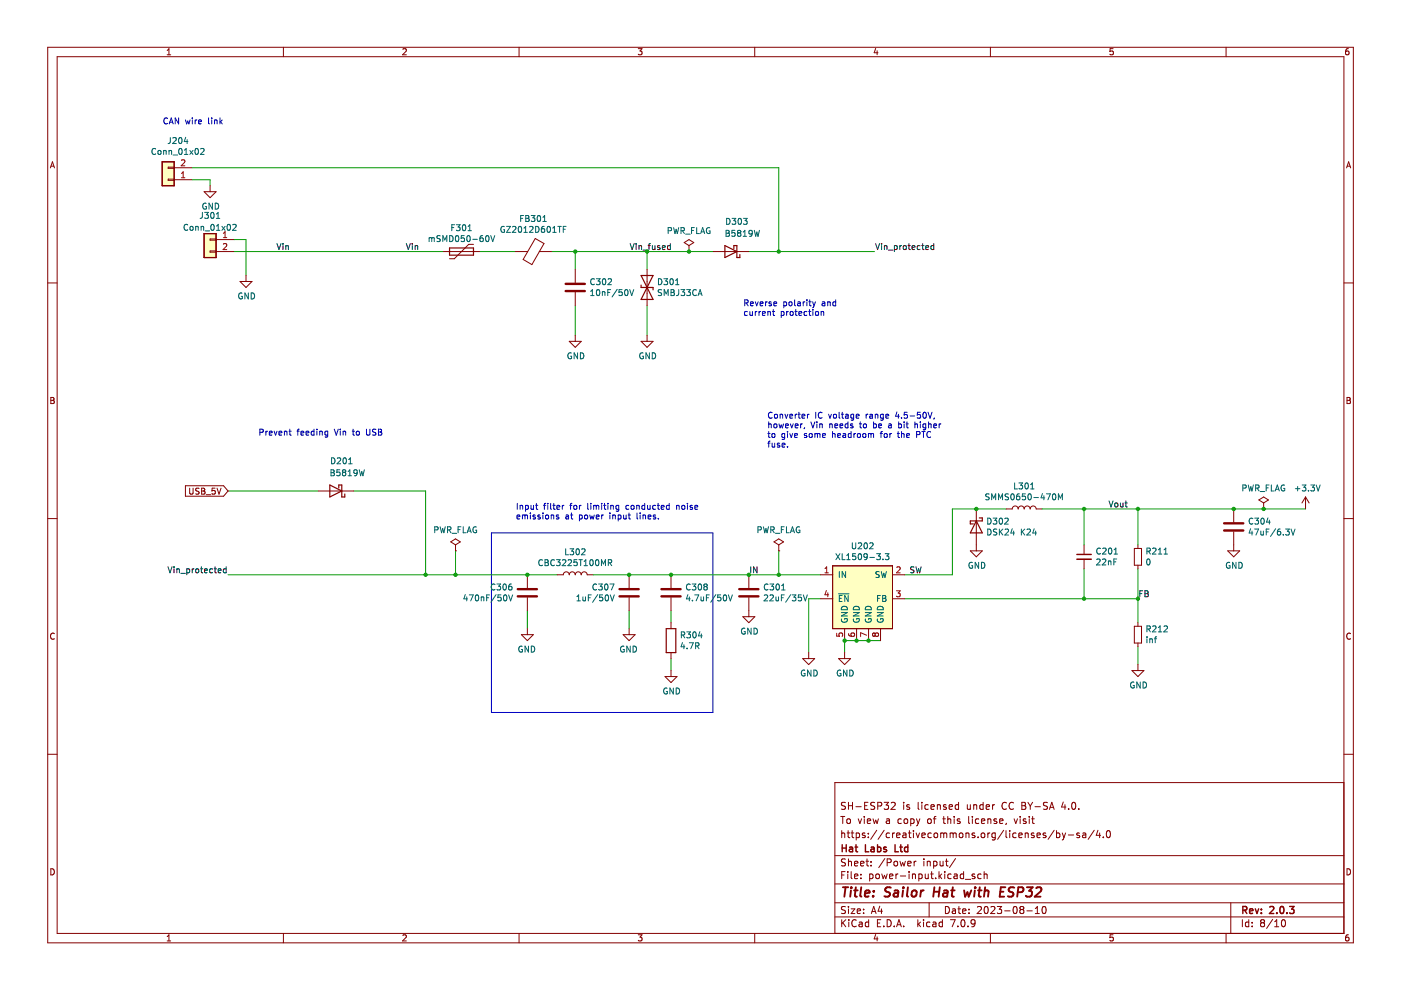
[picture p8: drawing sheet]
<svg xmlns="http://www.w3.org/2000/svg" width="297mm" height="210mm" viewBox="0 0 297 210" stroke-linecap="round" stroke-linejoin="round" font-family="sans-serif">
<g fill="none" stroke="#840000" stroke-width=".21">
<path d="M10.1 10h276.8v189.9h-276.8zM12.1 12h272.8v185.9h-272.8zM35.4 11.6h.8M35.4 10.7l.4-.4v1.3M60.1 10v2M85.4 10.4l.5-.1 .3 .4-.8 .9h.8M110.1 10v2M135.3 10.3h.8l-.4 .5 .4 .1v.6l-.2 .1-.6-.1M160 10v2M185.7 10.3l-.4 .9h.9M186 10.8v.8M210 10v2"/>
<path d="M236 10.3h-.6l-.1 .6h.6l.1 .6-.2 .1-.5-.1M260 10v2M285.9 10.3l-.4 .1-.2 .2v.8l.2 .2 .5-.1-.1-.6-.4-.1-.2 .3M10.7 35.6l.4-1.3 .5 1.3M10.8 35.2h.6M285.5 35.6l.4-1.3 .5 1.3M285.6 35.2h.6M10.1 60h2M284.9 60h2M10.8 84.3h.4l.3 .2-.3 .4 .3 .1v.3l-.2 .3h-.5zM10.8 84.9h.4M285.6 84.3h.4l.3 .2-.3 .4 .3 .1v.3l-.2 .3h-.5z"/>
<path d="M285.6 84.9h.4M10.1 110h2M284.9 110h2M11.5 134.4a.58 .58 0 0 0-.8 .5 .58 .58 0 0 0 .8 .5M286.3 134.4a.58 .58 0 0 0-.8 .5 .58 .58 0 0 0 .8 .5M10.1 159.9h2M284.9 159.9h2M178.2 173.1h.9M178.5 176.1v1.5M178.5 176.7l.2-.1 .3 .1 .1 .9M178.7 173.1v1.5M179.2 170.2l-.5-.1-.2 .2v.4l.6 .3 .1 .3-.2 .3-.6-.1"/>
<path d="M179.6 176.6h.6M179.6 173.8l.2-.2 .4 .2 .1 .5-.1 .2-.4 .1-.2-.1zM179.8 176.1v1.3l.4 .2M179.9 170.1v1.5M179.9 170.8h.8M180.5 176.6h.5M180.7 176.1v1.3l.3 .2M180.7 170.1v1.5M181.5 171h1.1M181.5 176.7l.5-.1 .2 .3-.1 .6h-.6M181.5 176.6v1.5M182 173.6l.3 1 .4-1"/>
<path d="M183.2 173.1v.2M183.2 173.6v1M183.3 170.8h.5M183.4 176.7l-.4-.1-.2 .2 .1 .2 .5 .2v.3h-.6M183.9 174.1l.7-.1-.1-.3-.4-.1-.2 .2 .1 .7h.5M184 170.1h-.7v1.5h.7M184.1 177.5v.1M184.1 176.7v.1M185.1 173.6l.3 1 .3-.7 .3 .7 .2-1M185.5 170.2l-.6-.1-.2 .2v.4l.6 .3 .2 .3-.3 .3-.6-.1M185.9 176l-1.3 2M186.1 170.9l.7-.1 .2-.2-.1-.3-.8-.2v1.5"/>
<path d="M187.5 176l-1.3 2M187.5 170.1h.9l-.5 .6 .4 .1v.7l-.2 .1-.6-.1M188 173.7h.5l.1 .9M188.6 176.7l-.4-.1-.3 .3 .1 .6h.6M188.6 174h-.5l-.2 .3 .2 .3 .5-.1M189 170.3l.5-.2 .3 .4-.9 1.1h.9M189.2 176.6v1M189.7 176.6l-.5 .3M190.1 177.1l.7-.1-.1-.3-.4-.1-.2 .2 .1 .7h.5M191.1 173.7l-.4-.1-.3 .3 .1 .6h.6M191.5 176.7h.5l.1 .9M191.6 170.1v.2"/>
<path d="M191.6 170.6v1M191.7 173.8l.3-.2 .4 .2 .1 .5-.2 .2-.3 .1-.3-.1zM192.1 177h-.5l-.2 .2 .2 .4 .5-.1M192.6 176.6h.6M192.8 176.1v1.3l.4 .2M192.8 170.7l-.3-.1-.3 .2 .1 .2 .5 .2v.3h-.6M193.1 173.7l.4-.1 .3 .3-.1 .6h-.6M193.1 173.6v1.5M193.7 176.1v.1M193.7 176.6v1M194.2 176.6l.4 1 .4-1M194.3 173.6l.4 1"/>
<path d="M194.7 174.6l-.4 .5M194.7 170.1v1.3l.2 .2M195 173.6l-.3 1M195.5 177.1l.7-.1-.1-.3-.4-.1-.2 .2v.7h.6M195.5 170.1v.2M195.5 170.6v1M196.7 173.8l.3-.2 .4 .2 .1 .5-.2 .2-.3 .1-.3-.1zM196.8 170.7l-.4-.1-.3 .3 .1 .6h.6M197.4 171.1l.7-.1-.1-.3-.4-.1-.2 .2 .1 .7h.5M197.5 176.7l-.5-.1-.3 .3 .2 .6h.6M197.9 173.6h.5M198.1 176.7l.2-.1 .4 .1 .1 .6-.1 .2-.4 .1-.2-.1z"/>
<path d="M198.4 173.1l-.3 .2v1.3M198.7 170.8l.2-.2 .4 .1 .1 .9M198.7 170.6v1M199.4 176.7l.5-.1 .2 .2M199.4 176.6v1M199.9 173.6h.5M200.1 176.8l.2-.2 .4 .1v.9M200.1 176.8v.8M200.1 173.1v1.3l.3 .2M200.6 170.7l-.4-.1-.2 .2 .1 .2 .5 .2v.3h-.6M200.9 173.1v1.5M200.9 173.8l.3-.2 .3 .1 .1 .9"/>
<path d="M201.2 171.1l.7-.1v-.3l-.5-.1-.2 .2 .1 .7h.6M201.4 176.7l.5-.1 .2 .2M201.4 176.6v1M202.1 176.8l.2-.2 .4 .1v.9M202.1 176.8v.8M202.3 173.1v.2M202.3 173.6v1M203.2 170.7l-.4-.1-.3 .3 .2 .6h.5M203.2 170.1v1.5M203.4 176.7l.3-.1 .4 .1 .1 .6-.2 .2-.3 .1-.3-.1zM203.5 173.7l-.3-.1-.3 .2 .1 .2 .5 .2v.3h-.6M204.8 176.6v1"/>
<path d="M204.8 176.7l.2-.1 .4 .1v.9M205.1 170.6l.1 .9 .3 .1 .2-.1M205.4 173.1v1.3l.2 .2M205.7 170.6v1M206.2 173.1v.2M206.2 173.6v1M206.4 170.8l.3-.2 .3 .1 .1 .9M206.4 170.6v1M206.7 176.7l-.4-.1-.2 .2 .1 .2 .5 .2v.3h-.6M207.4 177.5v.1M207.5 173.7l-.4-.1-.3 .3 .1 .6h.6M208.1 176.7l.2-.1 .4 .1 .1 .6-.1 .2-.4 .1-.2-.1z"/>
<path d="M208.1 174.1l.7-.1-.1-.3-.4-.1-.2 .2 .1 .7h.5M208.4 170.7l-.4-.1-.3 .3 .2 .6h.5M208.4 170.1v1.5M209.1 171.1l.7-.1-.1-.3-.4-.1-.2 .2 .1 .7h.5M209.4 176.6v1M209.4 173.8l.3-.2 .3 .1 .1 .9M209.4 173.6v1M209.9 176.6l-.5 .3M210.4 170.6v1M210.9 170.6l-.5 .3M211 176.7l-.4-.1-.3 .3 .1 .6h.6M211 176.6v1.2l-.3 .3-.3-.1"/>
<path d="M211.3 173.7l-.4-.1-.2 .2 .1 .2 .5 .2v.3h-.6M211.9 174.1l.8-.1-.1-.3-.4-.1-.3 .2 .1 .7h.6M212.8 176l-1.3 2M213.3 176.1v1.3l.2 .2M213.4 174.5l-.2 .3M213.4 170.3a.71 .71 0 0 0-1 .5 .71 .71 0 0 0 .7 .8l.3-.1M214.1 176.1v.1M214.1 176.6v1M214.9 170.3a.71 .71 0 0 0-1 .5 .71 .71 0 0 0 .7 .8l.3-.1M215 173.6l.4 1 .3-1M215.4 176.7l-.4-.1-.3 .3 .2 .6h.5M216 177.1l.7-.1v-.3l-.5-.1-.2 .2 .1 .7h.6"/>
<path d="M216.3 173.1v.2M216.3 173.6v1M216.7 170.1h.5l.2 .3-.2 .4 .2 .2 .1 .3-.3 .3h-.5zM216.7 170.8h.5M217.4 176.7l.2-.1 .3 .1 .1 .9M217.4 176.6v1M217.5 173.7l-.3-.1-.3 .2 .1 .2 .5 .2v.3h-.6M217.9 170.1l.5 .8M218.2 173.1v.2M218.2 173.6v1M218.4 170.9v.7M218.7 173.6h.6"/>
<path d="M218.9 170.1l-.5 .8M218.9 173.1v1.3l.4 .2M219.2 176.7l-.3-.1-.3 .2 .1 .2 .5 .2v.3h-.6M219.4 171h1.2M219.9 177.1l.7-.1-.1-.3-.4-.1-.2 .2v.7h.6M221.7 176.7l-.3-.1-.3 .2 .1 .2 .5 .2v.3h-.6M222.1 170.2l-.6-.1-.2 .2v.4l.6 .3 .2 .3-.3 .3-.6-.1M222.5 171.6l.5-1.5 .5 1.5M222.6 171.2h.8M223.5 176l-1.3 2M224 176.7l.4-.1 .3 .3-.1 .6h-.6M224 176.1v1.5"/>
<path d="M225.2 176.6l.4 1M225.4 170l-.3 1.1h.9M225.6 177.6l-.4 .5M225.8 170.6v1M225.9 176.6l-.3 1M226.5 177h1.1M226.6 171.5v.1M227.4 170.3l.2-.2a.8 .8 0 0 1 .5 .8 .8 .8 0 0 1-.5 .7l-.4-.6zM228.7 171.5v.1M228.9 176.7l-.4-.1-.2 .2 .1 .2 .5 .2v.3h-.6M229.6 176.7h.5l.1 .9M230.2 177h-.5l-.2 .2 .2 .4 .5-.1"/>
<path d="M232 176l-1.3 2M232.8 176l-.4 1.1h1M233.1 176.6v1M233.9 177.5v.1M234.7 176.2l.2-.1a.8 .8 0 0 1 .5 .8 .8 .8 0 0 1-.5 .7l-.3-.6zM284.9 165.9h-107.9v32M10.8 184.2a.66 .66 0 0 1 .7 .7 .66 .66 0 0 1-.7 .6zM35.4 198.6l.4-.4v1.3M35.4 199.5h.8M60.1 197.9v2M85.4 198.3l.5-.1 .3 .4-.8 .9h.8M110.1 197.9v2"/>
<path d="M135.3 198.2h.8l-.4 .5 .4 .1v.6l-.2 .1-.6-.1M160 197.9v2M177 194.4h107.9M177 191.4h107.9M177 187.4h107.9M177 181.4h107.9M178.5 185.5h.5M178.5 195v1.5M178.7 195.6l.6 .9M179.2 184.8h-.7v1.5M179.2 192.3l-.5-.1-.2 .1v.5l.6 .3 .1 .3-.2 .3-.6-.1M179.2 182.2l-.5-.1-.2 .1v.5l.6 .3 .1 .3-.2 .3-.6-.1"/>
<path d="M179.3 195l-.8 .9M179.7 184.8v.1M179.7 185.3v1M179.9 182.1v1.5M179.9 192.2v.1M179.9 192.7v1M179.9 182.7l.2-.1 .4 .1v.9M180 195v.1M180 195.5v1M180.5 192.7h.7l-.7 1h.7M180.5 184.8v1.3l.2 .2M181.2 185.8l.7-.1-.1-.3-.4-.1-.2 .2v.7h.6"/>
<path d="M181.2 183.1l.7-.1-.1-.3-.4-.1-.2 .2v.7h.6M181.5 195.1a.71 .71 0 0 0-1 .5 .71 .71 0 0 0 .7 .9l.3-.1M181.7 193.2l.8-.1-.1-.3-.4-.1-.3 .2 .1 .7h.6M182.2 195.6h.5l.1 .9M182.5 183.1l.7-.1-.1-.3-.4-.1-.2 .2v.7h.6M182.5 186.2v.1M182.5 185.4v.1M182.8 195.9h-.5l-.2 .2 .2 .4 .5-.1M183.1 193.6v.1M183.1 192.8v.1M183.6 182.6h.6M183.8 182.1v1.3l.4 .2"/>
<path d="M184.2 195.6l-.5-.1-.2 .3 .1 .6h.6M184.2 195v1.5M184.4 185.4l.4-.1 .3 .3-.1 .6h-.6M184.4 185.3v1.5M184.7 183.5v.1M184.7 182.7v.1M184.7 193.7l.5-1.5 .5 1.5M184.9 193.3h.7M185.7 198.1l-.4 1h.9M185.7 185.4l.3-.1 .4 .1 .1 .6-.2 .2-.3 .1-.3-.1zM186 198.6v.9M186 195.7h.5"/>
<path d="M186.5 192.1l-.3 1.1h.9M186.7 195h-.7v1.5h.7M186.9 192.7v1M187 185.3l.2 1 .3-.7 .3 .7 .3-1M187.4 196.4v.1M187.6 182l-1.3 2M188.1 195a.76 .76 0 0 1 .9 .7 .76 .76 0 0 1-.9 .8zM188.1 182.9l.7-.1 .2-.2-.1-.4-.8-.1v1.5M188.6 185.8l.7-.1-.1-.3-.4-.1-.2 .2 .1 .7h.5M189.6 196.4v.1M189.6 182.7l.2-.1 .4 .1 .1 .6-.1 .2-.4 .1-.2-.1zM190 185.3v1"/>
<path d="M190.1 196.5l.5-1.5 .5 1.5M190.2 196.1h.8M190.4 185.3l-.4 .3M190.8 182.6l.3 1 .3-.7 .3 .7 .3-1M190.9 185.7h1.1M191.6 196.4v.1M192.5 183.1l.7-.1-.1-.3-.4-.1-.2 .2v.7h.6M192.7 184.8v.1M192.7 185.3v1M193.5 185.4l.2-.1 .3 .1 .1 .9M193.5 185.3v1M193.8 182.6v1"/>
<path d="M194.2 182.6l-.4 .3M194.6 195v1.5M194.7 195.9l.5 .6M194.8 185.4l.4-.1 .3 .3-.1 .6h-.6M194.8 185.3v1.5M195.2 195.5l-.6 .6M195.8 195v.1M195.8 195.5v1M195.9 182.1v.1M195.9 182.6v1M196.2 185.3v.9l.4 .1 .2-.1M196.6 182.7l.2-.1 .4 .1v.9"/>
<path d="M196.6 182.6v1M196.8 185.3v1M197 191.4v3M197.2 195.6l-.5-.1-.2 .3 .1 .6h.6M197.3 185.3h.6M197.5 184.8v1.3l.4 .2M197.8 195.6h.6v.9M197.9 182.7l.5-.1 .3 .3-.2 .6h-.6M197.9 182.6v1.5M198.4 186.2v.1M198.4 195.9h-.5l-.2 .2 .2 .4 .5-.1M199.1 184.8v1.5"/>
<path d="M199.2 185.7l.5 .6M199.3 182.6l.1 .9 .3 .1 .2-.1M199.7 185.3l-.6 .6M199.8 195.6l-.4-.1-.3 .3 .1 .6h.6M199.8 195v1.5M199.9 182.6v1M200.3 184.8v.1M200.3 185.3v1M200.4 182.6h.6M200.4 192.2a.76 .76 0 0 1 .9 .7 .76 .76 0 0 1-.9 .8zM200.7 182.1v1.3l.3 .2M201.5 195h1l-.6 1.5"/>
<path d="M201.7 185.4l-.5-.1-.3 .3 .2 .6h.6M201.9 192.8h.6l.1 .9M202.3 185.4h.6v.9M202.6 182l-1.3 2M202.6 193.1h-.5l-.2 .2 .2 .4 .5-.1M202.9 185.7h-.5l-.2 .2 .2 .4 .5-.1M203.1 192.7h.6M203.1 196.4v.1M203.3 192.2v1.3l.4 .2M203.9 195.1l.2-.1a.8 .8 0 0 1 .5 .7 .8 .8 0 0 1-.5 .8l-.4-.6zM204.1 193.2l.7-.1-.1-.3-.4-.1-.2 .2 .1 .7h.5M204.3 185.4l-.4-.1-.3 .3 .1 .6h.6"/>
<path d="M204.3 184.8v1.5M204.7 186.4h1.1M205.2 196.4v.1M205.4 193.6v.1M205.4 192.8v.1M206.7 185.4l-.4-.1-.2 .2 .1 .2 .5 .2v.3h-.6M206.7 195.6l-.3 .3h-.2l-.3-.3v-.3l.3-.3 .4 .1 .1 .2a1 1 0 0 1-.4 1.2h-.3M207.2 192.3l.6-.1 .3 .4-.9 1.1h.9M208 185.4l-.4-.1-.3 .3 .1 .6h.6M208.7 185.4l.2-.1 .3 .1 .1 .9M208.7 184.8v1.5M208.8 192.3l.2-.1a.8 .8 0 0 1 .5 .7 .8 .8 0 0 1-.5 .8l-.3-.6z"/>
<path d="M210 197.9v2M210.1 192.3l.6-.1 .2 .4-.9 1.1h.9M211.4 192.2h1l-.5 .6 .4 .1v.7l-.2 .1-.7-.1M213 193.1h1.2M214.9 192.3l.3-.1a.8 .8 0 0 1 .5 .7 .8 .8 0 0 1-.5 .8l-.4-.6zM216.5 192.8l-.3-.2 .3-.4 .4 .1 .2 .2-.3 .3M216.5 192.8l-.3 .3 .1 .5 .2 .1 .4-.1 .2-.2-.1-.4-.2-.2M216.5 192.8h.3M217.7 193.1h1.2M219.5 193.7h.9M219.5 192.6l.4-.4v1.5M221.1 192.3l.2-.1a.8 .8 0 0 1 .5 .7 .8 .8 0 0 1-.5 .8l-.4-.6z"/>
<path d="M236 198.2h-.6l-.1 .6h.6l.1 .6-.2 .1-.5-.1M260 197.9v2M261 191.4v6.5M263.4 195v1.5M264.8 195.6l-.5-.1-.3 .3 .2 .6h.6M264.8 195v1.5M265.5 196.4v.1M265.5 195.6v.1M267.5 195.6l-.2 .3v.5l.2 .1 .5-.1 .1-.2-.1-.4-.2-.2M267.5 195.6l-.2-.2 .2-.4 .5 .1 .1 .2-.3 .3M267.5 195.6h.3M269.8 194.9l-1.3 2"/>
<path d="M270.3 196.5h.8M270.3 195.4l.4-.4v1.5M271.8 195.1l.2-.1a.8 .8 0 0 1 .6 .7 .8 .8 0 0 1-.6 .8l-.3-.6zM285.6 184.2a.66 .66 0 0 1 .7 .7 .66 .66 0 0 1-.7 .6zM285.9 198.2l-.4 .1-.2 .2v.8l.2 .2 .5-.1-.1-.6-.4-.1-.2 .2"/>
</g>
<g fill="none" stroke="#840000" stroke-width=".3">
<path d="M178.6 179.1v1.5M178.6 179.8h.8M179.4 179.1v1.5M180.1 179.7h.6l.1 .9M180.8 180h-.5l-.2 .2 .2 .4 .5-.1M181.3 179.6h.5M181.5 179.1v1.3l.3 .2M183.5 179.1v1.5h.7M184.7 179.7h.6v.9M185.3 180h-.5l-.2 .2 .2 .4 .5-.1M186.1 179.7l.4-.1 .3 .3-.2 .6h-.5M186.1 179.1v1.5"/>
<path d="M187.9 179.7l-.3-.1-.3 .2 .1 .2 .5 .2v.3h-.6M189.8 179.1v1.5h.7M190.8 179.6h.5M191 179.1v1.3l.3 .2M192.5 179.7l-.4-.1-.3 .3 .1 .6h.6M192.5 179.1v1.5M263.5 193l.7-.1 .2-.2-.1-.4-.8-.1v1.5M263.9 193l.5 .7M264.9 193.2l.7-.2v-.2l-.5-.1-.2 .2 .1 .7h.6M266.1 192.7l.4 1 .4-1M267.4 193.5v.2M267.4 192.8v.1"/>
<path d="M269.2 192.3l.6-.1 .3 .4-1 1.1h1M270.7 193.5v.2M271.5 192.3l.2-.1a.8 .8 0 0 1 .5 .7 .8 .8 0 0 1-.5 .8l-.3-.6zM272.9 193.5v.2M273.4 192.2h1l-.5 .6 .4 .1v.6l-.2 .2-.7-.2"/>
</g>
<g fill="none" stroke="#840000" stroke-width=".4">
<path d="M178.7 188.1h1.1M179.3 188.1l-.3 2M180.4 188.8l-.1 1.3M180.5 188.1v.2M181.1 188.8h.8M181.5 188.1l-.3 1.7 .1 .2 .4 .1M182.6 188.1l-.2 1.7 .2 .3M183.4 189.4l1-.1-.1-.4h-.7l-.3 .9 .3 .3 .6-.1M185.1 189.9v.2M185.3 188.9l-.1 .2M188.9 188.2a.85 .85 0 0 0-1.1 .1l-.1 .6 .9 .5v.5a.85 .85 0 0 1-1.1 .1M189.6 188.9h.8l-.1 1.2"/>
<path d="M190.5 189.3l-.7 .1a.4 .4 0 0 0-.4 .3 .4 .4 0 0 0 .3 .4l.7-.1M191.5 188.8l-.2 1.3M191.5 188.1v.2M192.5 188.1l-.2 1.7 .2 .3M193.4 189l.1-.1a.5 .5 0 0 1 .9 .3l-.1 .5-.2 .3a.5 .5 0 0 1-.9-.3zM195.3 188.8l-.2 1.3M195.8 188.8l-.4 .1-.2 .3M198 189.1h1.1M198.1 188.1l-.2 2M199.3 188.1l-.3 2M200.1 188.9h.8l-.1 1.2M200.9 189.3l-.7 .1a.4 .4 0 0 0-.3 .3 .4 .4 0 0 0 .2 .4l.7-.1"/>
<path d="M201.6 188.8h.8M202 188.1l-.2 1.7 .1 .2 .3 .1M204.4 188.8l.2 1.3 .5-.9 .3 .9 .5-1.3M206.7 188.8l-.2 1.3M206.8 188.1v.2M207.4 188.8h.7M207.7 188.1l-.2 1.7 .1 .2 .4 .1M208.8 189l.3-.2 .4 .1v1.2M208.9 188.1l-.3 2M212.1 189.1h.6M213.2 188.1h-1l-.2 2h.9M215 188.2a.85 .85 0 0 0-1 .1l-.1 .6 .9 .5-.1 .5a.85 .85 0 0 1-1 .1"/>
<path d="M215.8 189.2h.7l.4-.2a.51 .51 0 0 0-.2-.9h-.8l-.2 2M217.7 188.1h1.3l-.8 .8 .5 .2-.1 .8-.3 .2h-.5l-.3-.2M219.7 188.3l.3-.2h.5l.2 .2 .1 .4-.1 .3-1.3 1.1h1.2"/>
</g>
<path d="M43.3 49.5h2.5v5.1h-2.5z" fill-rule="evenodd" fill="#ffffc2"/>
<path d="M43.3 49.5h2.5v5.1h-2.5z" fill="none" stroke="#840000" stroke-width=".25"/>
<path d="M34.4 34.3h2.5v5.1h-2.5z" fill-rule="evenodd" fill="#ffffc2"/>
<path d="M34.4 34.3h2.5v5.1h-2.5z" fill="none" stroke="#840000" stroke-width=".25"/>
<path d="M176.5 120h12.7v13.3h-12.7z" fill-rule="evenodd" fill="#ffffc2"/>
<g fill="none" stroke="#840000" stroke-width=".21">
<path d="M35.7 35.4h1.2v.3h-1.2zM35.7 38h1.2v.2h-1.2zM36.9 38.1h3.8M36.9 35.6h3.8M44.5 39.4v1.2M43.3 40.6h2.5l-1.3 1.3zM44.5 50.7h1.3v.2h-1.3zM44.5 53.2h1.3v.3h-1.3zM45.8 53.3h3.8M45.8 50.8h3.8M50.9 59.7h2.5l-1.2 1.3zM52.2 58.4v1.3"/>
<path d="M94 53.3h7.7M100.4 51.8h-1l-3.1 3.1h-1M109.3 53.3h2.6M113.5 50.6l1.8 1-2.5 4.5-1.9-1.1zM114.3 53.3h2.6M122 57.1v2.8M137.2 57.1v7.7M145.1 51.4l1-.6 1 .6-1 .7zM146.1 53.3h.1M146.1 52.1v1.2M151.2 53.3h7.6M120.7 72.4h2.5l-1.2 1.2z"/>
<path d="M122 62v2.8M122 71.1v1.3M135.9 72.4h2.6l-1.3 1.2zM137.2 71.1v1.3M39.3 103h8.1l1 1.1-1 1.1h-8.1zM40.2 103.5v1l.3 .3 .3-.1 .1-.2v-1M42.2 103.6h-.7v.4l.6 .2 .1 .3-.2 .3-.5-.1M42.8 103.5h.4l.2 .2-.2 .4 .2 .1 .1 .3-.3 .3h-.4zM42.8 104.1h.4M43.7 104.9h1M45.6 103.5h-.6l-.1 .6 .6-.1 .1 .7-.2 .1-.5-.1M46 103.5l.4 1.3 .5-1.3"/>
<path d="M67.4 104.1h7.6M95.6 114.9l1-.6 1 .6-1 .6zM96.6 116.8h.1M96.6 115.5v1.3M164.1 114.9l1-.6 1 .6-1 .6zM165.1 116.8h.1M165.1 115.5v1.3M176.5 120h12.7v13.3h-12.7zM205.7 116.8h2.6l-1.3 1.3zM207 107.9v8.9M213.3 107.9h1.3a.63 .63 0 0 1 .6-.6 .63 .63 0 0 1 .7 .6 .63 .63 0 0 1 .6-.6 .63 .63 0 0 1 .6 .6 .63 .63 0 0 1 .7-.6 .63 .63 0 0 1 .6 .6 .63 .63 0 0 1 .7-.6 .63 .63 0 0 1 .6 .6h1.3M229.8 115.5v2.1"/>
<path d="M229.8 118.6v2M240.5 116.3h1.5v3.5h-1.5zM241.3 115.5v.8M241.3 119.8v.8M260.3 116.8h2.5l-1.2 1.3zM261.6 107.9v2.8M261.6 112.7v4.1M266.9 106l1-.6 1 .6-1 .6zM267.9 107.9h.1M267.9 106.6v1.3M276.8 105.4l-.8 1.2M276.8 105.4v2.5"/>
<path d="M276.8 105.4l.8 1.2M110.5 134.6h2.6l-1.3 1.2zM111.8 121.9v2.8M111.8 126.7v2.8M111.8 133.3v1.3M118.2 121.9h1.2a.63 .63 0 0 1 .7-.7 .63 .63 0 0 1 .6 .7 .63 .63 0 0 1 .6-.7 .63 .63 0 0 1 .7 .7 .63 .63 0 0 1 .6-.7 .63 .63 0 0 1 .6 .7 .63 .63 0 0 1 .7-.7 .63 .63 0 0 1 .6 .7h1.3M132.1 134.6h2.6l-1.3 1.2zM133.4 121.9v2.8M133.4 126.7v2.8M133.4 133.3v1.3M142.3 121.9v2.8M142.3 126.7v2.8"/>
<path d="M142.3 132v1.3M142.3 138.4v1.2M157.5 130.8h2.5l-1.2 1.2zM158.8 121.9v2.8M158.8 126.7v4.1M170.2 139.6h2.5l-1.2 1.3zM171.5 138.4v1.2M174 121.9h2.5M174 126.9h2.5M177.8 139.6h2.5l-1.2 1.3zM179.1 133.3v2.5M179.1 138.4v1.2"/>
<path d="M181.6 133.3v2.5M184.2 133.3v2.5M186.7 133.3v2.5M189.2 121.9h2.6M189.2 126.9h2.6M240.5 132.8h1.5v3.5h-1.5zM241.3 132v.8M241.3 136.3v.8M141 143.4h2.5l-1.2 1.3zM142.3 142.2v1.2M240 142.2h2.5l-1.2 1.2zM241.3 140.9v1.3"/>
</g>
<g fill="none" stroke="#0000c2" stroke-width=".21">
<path d="M35.5 25.1a.56 .56 0 0 0-.8 .5 .56 .56 0 0 0 .8 .5M35.9 26.3l.4-1.3 .4 1.3M36 25.9h.6M37.9 25v1.3l-.7-1.3v1.3M39.3 25.4l.3 .9 .2-.6 .3 .6 .2-.9M40.8 25v.1M40.8 25.4v.9M41.4 25.4v.9M41.7 25.4l-.3 .3M42.1 25.8l.6-.1v-.2l-.4-.1-.2 .2 .1 .6h.5M44.2 25v1.1l.2 .2M44.9 25v.1"/>
<path d="M44.9 25.4v.9M45.5 25.5h.5v.8M45.5 25.4v.9M46.6 25v1.3M46.8 25.8l.3 .5M47.1 25.4l-.5 .5M157.9 64.2h.6l.1-.5-.7-.1v1.2M158.2 64.2l.4 .6M158.4 66.1l-.3-.1-.3 .3 .2 .5h.4M159 66v.8h.5M159.1 64.4l.6-.1v-.2l-.4-.1-.2 .2 .1 .6h.5M159.5 66v.9"/>
<path d="M160.1 66v.9M160.1 64l.3 .8 .3-.8M160.5 66l-.4 .3M160.9 66v.9M161.2 64.4l.6-.1-.1-.2-.4-.1-.1 .2v.6h.5M161.3 66l-.4 .3M161.6 66.5l.7-.2-.1-.2-.4-.1-.2 .2 .1 .6h.5M162.3 64v.8M162.7 64l-.4 .2M162.8 66.2l.5-.1v.8M162.8 66v.9M163.5 64.1l-.3-.1-.2 .2 .1 .2 .4 .1v.3h-.5"/>
<path d="M163.8 66h.4M163.9 65.6v1.1l.3 .2M164.1 64.4l.6-.1-.1-.2-.4-.1-.1 .2v.6h.5M165.6 66.1l.4-.1 .2 .3-.1 .5h-.5M165.6 66v1.3M166.2 64.1l.3-.1 .3 .2-.1 .6h-.5M166.2 64v1.3M166.8 66v.9M167.1 66l-.3 .3M167.3 64.1l.2-.1 .4 .1-.1 .7-.5-.1zM167.6 66.2l.2-.2 .3 .2v.6h-.5zM168.5 63.6v1.1l.2 .1"/>
<path d="M168.5 66h.5M168.7 65.6v1.1l.3 .2M169.1 64.1h.5l.1 .7M169.4 66.5l.6-.2-.1-.2-.3-.1-.2 .2v.6h.5M169.7 64.3l-.6 .2 .2 .3h.4M170.3 64v.8M170.7 64l-.4 .2M171.1 66.1l-.4-.1-.2 .3 .1 .5h.5M171.1 63.6v.1M171.1 64v.8M171.4 66h.5M171.5 64h.5"/>
<path d="M171.6 65.6v1.1l.3 .2M171.7 63.6v1.1l.3 .1M172.3 64l.3 .8M172.3 65.6v.1M172.3 66v.9M172.6 64.8l-.3 .5M172.9 64l-.3 .8M172.9 66.2l.2-.2 .4 .2-.1 .6h-.5zM174.1 66.2l.5-.1v.8M174.1 66v.9M174.3 64.1h.5l.1 .7M174.9 64.3l-.6 .2 .2 .3h.4"/>
<path d="M175.5 64.1h.5v.7M175.5 64v.8M177.2 64.1l-.4-.1-.2 .2 .1 .6h.5M177.2 63.6v1.2M55.1 91.7l.6-.1 .1-.5-.7-.1v1.3M56.4 91.4v.9M56.7 91.4l-.3 .3M57.1 91.8l.6-.1-.1-.2-.3-.1-.2 .2 .1 .6h.4M58.1 91.4l.3 .9 .3-.9M59.1 91.8l.7-.1-.1-.2-.4-.1-.2 .2 .1 .6h.5M60.3 91.5h.5v.8M60.3 91.4v.9"/>
<path d="M61.3 91.4h.4M61.4 91v1.1l.3 .2M63 91.4h.4M63.4 91l-.3 .2v1.1M63.8 91.8l.6-.1-.1-.2-.3-.1-.2 .2 .1 .6h.4M64.9 91.8l.6-.1-.1-.2-.3-.1-.2 .2 .1 .6h.4M66.6 91.5l-.4-.1-.2 .3 .1 .5h.5M66.6 91v1.3M67.2 91v.1M67.2 91.4v.9M67.8 91.5h.5v.8M67.8 91.4v.9"/>
<path d="M69.5 91.5l-.4-.1-.2 .3 .1 .5h.5M69.5 91.4v1l-.3 .3-.3-.1M70.9 91l.4 1.3 .4-1.3M72.1 91v.1M72.1 91.4v.9M72.7 91.5h.5l.1 .8M72.7 91.4v.9M74.7 91.4h.5M74.9 91v1.1l.3 .2M75.6 91.5l.4-.1 .2 .3v.3l-.2 .3-.5-.3zM77.7 91v1l.2 .3 .4-.1 .1-.2v-1M79.7 91.1h-.7v.4l.6 .2 .1 .3-.2 .3-.5-.1"/>
<path d="M80.2 91h.5l.2 .2-.2 .4 .2 .1 .1 .3-.3 .3h-.5zM80.2 91.6h.5M162.8 91.9h.5M162.8 94h.5M163 90l.5-.1v.8M163 89.4v1.3M163 91.5v1.1l.3 .2M163.3 93.5l-.3 .2v1.1M163.7 87.5a.56 .56 0 0 0-.8 .5 .56 .56 0 0 0 .8 .6M163.7 92l.2-.1 .3 .1v.7l-.5-.1zM163.7 94l.1 .7h.4M164.1 90l.2-.1 .4 .1-.1 .7-.5-.1z"/>
<path d="M164.2 87.9l.2-.1 .4 .1-.1 .7h-.5zM164.2 94v.8M165.2 89.9l.2 .8 .2-.6 .3 .6 .2-.8M165.3 94h-.3l-.2 .1 .1 .2 .4 .1v.3h-.5M165.4 87.9h.5v.8M165.4 87.8v.9M165.8 94.4l.6-.1v-.3h-.4l-.2 .1 .1 .6h.5M166.4 92l-.4-.1-.2 .3 .1 .5h.5M166.4 91.9v1l-.3 .3-.3-.1M166.4 87.8l.3 .9 .3-.9M166.5 90.3l.6-.1v-.3h-.4l-.2 .2 .1 .6h.5M167 91.5v.1"/>
<path d="M167 91.9v.9M167 94.7v.1M167.5 88.3l.6-.2-.1-.2-.4-.1-.1 .2v.6h.5M167.5 91.9l.3 .9 .3-.9M167.6 89.9l.3 .8 .3-.8M168.5 92.3l.6-.1-.1-.2-.3-.1-.2 .2v.6h.5M168.6 87.8v.9M168.6 90.3l.6-.1-.1-.3h-.3l-.2 .2 .1 .6h.4M169 87.8l-.4 .3M169.2 87.8h.5M169.4 87.4v1.1l.3 .2M169.7 89.9v.8"/>
<path d="M170 88.3l.7-.2-.1-.2-.4-.1-.2 .2 .1 .6h.5M170.1 89.9l-.4 .2M170.6 90.7l-.1 .2M171 92l-.3-.1-.2 .2 .1 .2 .4 .1v.3h-.5M171.2 87.8v.9M171.6 87.8l-.4 .3M171.6 92l.2-.1 .4 .1-.1 .7-.5-.1zM171.9 89.4l.4 1.3 .5-1.3M172.8 92l.3-.1 .2 .2M172.8 91.9v.9M172.9 87.4v1.3M173.2 89.4v.2"/>
<path d="M173.2 89.9v.8M173.3 92.1l.2-.2 .3 .1 .1 .8M173.3 92.1v.7M173.8 90l.5-.1v.8M173.8 89.9v.8M174.3 87.5a.56 .56 0 0 0-.8 .5 .56 .56 0 0 0 .8 .6M174.4 92.3l.6-.1-.1-.2-.3-.1-.2 .2 .1 .6h.4M175.7 87.8l.3 .9 .3-.9M175.9 90l.5-.1 .1 .8M175.9 89.9v.8M176.5 92h.5l.1 .8M176.5 91.5v1.3"/>
<path d="M176.8 87.9l.3-.1 .3 .3v.3l-.3 .3-.4-.3zM177 90.3l.6-.1-.1-.3h-.3l-.2 .2 .1 .6h.4M177.6 92.3l.6-.1-.1-.2-.3-.1-.2 .2 .1 .6h.4M177.9 87.4v1.1l.2 .2M178.1 90.3l.6-.1-.1-.3h-.3l-.2 .2v.6h.5M178.4 87.8h.5M178.6 87.4v1.1l.3 .2M178.8 92h.4l.1 .8M179.3 87.9h.5v.8M179.3 92.2l-.6 .3 .2 .3 .4-.1M179.8 89.9h-.4l-.2 .2 .1 .6h.5M179.8 89.4v1.3"/>
<path d="M179.8 88.1l-.6 .3 .2 .3 .4-.1M180.4 92l-.3-.1-.3 .3 .2 .5h.4M180.4 91.5v1.3M180.8 89.9h-.3l-.2 .2 .1 .1 .4 .2v.3h-.5M181 87.9l-.4-.1-.2 .3 .1 .5h.5M181 87.8v1.1l-.3 .2-.3-.1M181 91.9v.9M181.4 91.9l-.4 .3M181.5 88.3l.6-.2v-.2l-.4-.1-.2 .2 .1 .6h.5M181.8 92l.2-.1 .4 .1-.1 .7-.5-.1zM182.2 89.9h.5M182.4 89.4v1.1l.3 .2"/>
<path d="M183 92l.2-.1 .3 .1v.7l-.5-.1zM183.1 90l.2-.1 .3 .1v.7l-.5-.1zM183.6 87.8v.9M184 87.8l-.4 .3M184.1 92l.4-.1 .2 .2M184.1 91.9v.9M184.4 87.9h.5l.1 .8M184.7 92.1l.2-.2 .3 .1v.8M184.7 92.1v.7M185 88.1l-.6 .3 .2 .3 .4-.1M185.2 89.9h.4l.2 .2-.1 .6h-.5M185.2 89.4v1.3"/>
<path d="M185.6 87.9h.5v.8M185.6 87.8v.9M186.3 90.3l.6-.1-.1-.3h-.3l-.2 .2 .1 .6h.4M186.6 91.9h.5M187.1 91.5l-.3 .2v1.1M187.3 87.9l-.4-.1-.2 .3 .1 .5h.5M187.3 87.8v1.1l-.3 .2-.3-.1M187.5 92l.2-.1 .4 .1-.1 .7-.5-.1zM187.8 88.3l.6-.2v-.2l-.4-.1-.2 .2 .1 .6h.5M188.4 89.9h.5l.1 .8M188.7 91.9v.9M189 90.2l-.6 .2 .1 .3h.5"/>
<path d="M189 91.9l-.3 .3M190.2 87.3l-.3 1h.8M190.2 91.9h.5M190.4 91.5v1.1l.3 .2M190.5 87.8v.9M190.5 89.9h.4l.2 .2-.1 .6h-.5M190.5 89.4v1.3M191.1 91.5v1.3M191.1 92h.5l.1 .8M191.1 88.6v.1M191.7 89.4v.2M191.7 89.9v.8"/>
<path d="M192.1 89.9h.5M192.2 92.3l.6-.1v-.2l-.4-.1-.2 .2 .1 .6h.5M192.3 89.4v1.1l.3 .2M192.3 87.4h-.6v.6l.6-.1v.7l-.1 .1-.5-.1M193 88.2h.9M194 90l.5-.1v.8M194 89.4v1.3M194.3 92.2l.6-.1 .1-.5-.7-.1v1.3M195.1 87.4h-.6v.6l.6-.1v.7l-.2 .1-.4-.1M195.1 89.4v.2M195.1 89.9v.8M195.4 91.5h.8"/>
<path d="M195.8 91.5v1.3M195.8 87.5l.2-.1a.68 .68 0 0 1 .4 .6 .68 .68 0 0 1-.4 .7l-.3-.5zM196.3 89.9h-.4l-.2 .2 .1 .6h.5M196.3 89.9v1l-.3 .2h-.3M196.8 87.4l.4 1.3 .4-1.3M196.9 90l.5-.1v.8M196.9 89.4v1.3M197.3 91.6a.56 .56 0 0 0-.8 .5 .56 .56 0 0 0 .8 .5M198 90.3l.6-.1-.1-.3h-.3l-.2 .2v.6h.5M198.1 88.6l-.1 .3M199.1 89.9v.8M199.5 89.9l-.4 .2"/>
<path d="M104.2 113h47v38.1h-47zM109.6 109.6l.6-.1v-.3h-.4l-.2 .2 .1 .6h.5M109.7 106.7v1.3M110.3 107.1v.9M110.3 107.3l.5-.1v.8M110.8 109.3l.3-.1 .2 .2M110.8 109.2v.8M111.3 109.4l.2-.2h.3v.8M111.3 109.4v.6M111.4 107.2l.4-.1 .2 .3-.1 .5h-.5M111.4 107.1v1.3M112.5 108.8v.1"/>
<path d="M112.5 109.2v.8M112.6 107.1v.8h.5M113.1 107.1v.9M113.5 109.2h-.3l-.2 .2 .1 .2 .4 .1v.3h-.5M113.5 107.1h.5M113.7 106.7v1.1l.3 .2M114.5 109.2h-.3l-.2 .2 .1 .2 .4 .1v.3h-.5M115.1 108.8v.1M115.1 109.2v.8M115.2 107.1h.5M115.7 106.7l-.3 .2v1.1M115.7 109.3l.2-.1 .4 .1-.1 .7-.5-.1z"/>
<path d="M116.1 106.7v.1M116.1 107.1v.9M116.7 106.7v1.1l.2 .2M116.9 109.3l.4-.1 .1 .8M116.9 109.2v.8M117.2 107.1h.5M117.4 106.7v1.1l.3 .2M118.1 107.6l.6-.2-.1-.2-.3-.1-.2 .2v.6h.5M118.4 109.2h-.3l-.1 .2v.2l.4 .1v.3h-.4M119.2 107.1v.9M119.6 107.1l-.4 .3M120 109.2h.5l.1 .8"/>
<path d="M120.6 109.5l-.7 .2 .2 .3h.5M120.8 107.1h.5M121 109.2h.5M121.2 108.8v1.1l.3 .1M121.3 106.7l-.3 .2v1.1M121.7 107.3l.2-.2 .3 .2v.6h-.5zM122.8 107.1v.9M122.8 109.2v1.3M122.8 109.2h.4l.3 .2-.2 .6h-.5M123.2 107.1l-.4 .3M124 109.3l.2-.1 .3 .1v.7l-.5-.1zM124.6 106.7v1.1l.2 .2"/>
<path d="M125 109.2l.3 .8 .2-.6 .2 .6 .3-.8M125.3 106.7v.1M125.3 107.1v.9M125.9 107.3l.3-.2 .2 .2M125.9 107.1v.9M126.4 107.3l.2-.2 .3 .1 .1 .8M126.4 107.3v.7M126.4 109.6l.6-.1v-.3h-.4l-.2 .2 .1 .6h.5M127.6 106.7v.1M127.6 107.1v.9M127.6 109.2v.8M127.9 109.2l-.3 .2"/>
<path d="M128 107.1h.5M128.2 106.7v1.1l.3 .2M128.9 106.7v.1M128.9 107.1v.9M129.3 108.8v.1M129.3 109.2v.8M129.5 107.3l.5-.1v.8M129.5 107.1v.9M129.9 109.3l.5-.1 .1 .8M129.9 109.2v.8M131.1 109.2h.3l.3 .2-.1 .6h-.5M131.1 109.2v1.3"/>
<path d="M131.2 107.2l-.4-.1-.2 .3 .1 .5h.5M131.2 107.1v1.1l-.3 .2h-.3M132.2 109.2l.1 .8 .5-.1M132.8 109.2v.8M133.2 109.2h.5M133.3 107.2l-.4-.1-.2 .3 .1 .5h.5M133.4 108.8v1.1l.3 .1M133.8 107.3l.2-.2 .4 .2-.1 .6h-.5zM135 107.3l.5-.1v.8M135 107.1v.9M135.1 108.8v1.1l.1 .1M135.7 108.8v.1"/>
<path d="M135.7 109.2v.8M136.3 109.3l.5-.1 .1 .8M136.3 109.2v.8M136.7 107.2l-.4-.1-.2 .3 .1 .5h.5M136.7 106.7v1.3M137.3 107.1l.1 .8h.4M137.4 109.6l.6-.1v-.3h-.4l-.2 .2 .1 .6h.5M137.8 107.1v.9M139 107.2l-.4-.1-.2 .3 .1 .5h.5M139 109.2h-.3l-.2 .2 .1 .2 .4 .1v.3h-.5M139.3 107.1h.5M139.5 106.7v1.1l.3 .2"/>
<path d="M139.6 109.9v.1M140.2 107.6l.6-.2-.1-.2-.3-.1-.2 .2 .1 .6h.4M141.9 107.2l-.4-.1-.2 .3 .1 .5h.5M141.9 106.7v1.3M143.5 107.3l.4-.1 .1 .8M143.5 107.1v.9M144.6 107.3l.2-.2 .3 .2v.6h-.5zM145.8 106.7v.1M145.8 107.1v.9M146.8 107.2l-.3-.1-.2 .2 .1 .2 .4 .1v.3h-.5M147.3 107.6l.6-.2v-.2l-.4-.1-.2 .2 .1 .6h.5"/>
</g>
<g fill="none" stroke="#009600" stroke-width=".21">
<path d="M40.7 35.6h124.4v17.7M40.7 38.1h3.8v1.3M49.6 53.3h44.4M49.6 50.8h2.6v7.6M101.7 53.3h7.6M116.9 53.3h34.3M122 53.3v3.8M137.2 53.3v3.8M158.8 53.3h26.6M122 64.8v6.3M137.2 64.8v6.3M48.4 104.1h19"/>
<path d="M75 104.1h15.2v17.8M96.6 116.8v5.1M165.1 116.8v5.1M213.3 107.9h-11.4v14h-10.1M221 107.9h55.8M229.8 107.9v7.6M241.3 107.9v7.6M48.4 121.9h69.8M111.8 129.5v3.8M125.8 121.9h48.2M133.4 129.5v3.8M142.3 129.5v2.5"/>
<path d="M142.3 139.6v2.6M174 126.9h-2.5v11.5M186.7 135.8h-7.6v2.6M191.8 126.9h49.5M229.8 120.6v6.3M241.3 120.6v11.4M241.3 137.1v3.8"/>
</g>
<g fill="none" stroke="#0f0f0f" stroke-width=".21">
<path d="M58.7 51.6l.4 1.3 .5-1.3M60 51.6v.2M60 52.1v.8M60.6 52.2l.5-.1v.8M60.6 52.1v.8M86.1 51.6l.5 1.3 .4-1.3M87.4 51.6v.2M87.4 52.1v.8M88 52.2l.5-.1 .1 .8M88 52.1v.8M133.6 51.6l.4 1.3 .5-1.3M134.9 51.6v.2"/>
<path d="M134.9 52.1v.8M135.5 52.2l.5-.1v.8M135.5 52.1v.8M136.3 53h1M137.4 52.1h.5M137.9 51.6l-.3 .2v1.1M138.3 52.1l.1 .8 .5-.1M138.9 52.1v.8M139.9 52.1h-.3l-.2 .1 .1 .2 .4 .1v.4h-.5M140.4 52.5l.6-.1v-.3h-.4l-.2 .1 .1 .7h.5M142.1 52.1h-.3l-.3 .2 .1 .6h.5M142.1 51.6v1.3"/>
<path d="M185.6 51.6l.5 1.3 .4-1.3M186.9 51.6v.2M186.9 52.1v.8M187.5 52.1v.8M187.5 52.2l.5-.1 .1 .8M188.4 53h.9M189.6 52.1h.4l.2 .2-.1 .6h-.5M189.6 52.1v1.2M190.8 52.1v.8M191.1 52.1l-.3 .2M191.6 52.2l.1-.1 .4 .1-.1 .7-.4-.1zM192.5 52.1h.5"/>
<path d="M192.7 51.6v1.1l.3 .2M193.4 52.5l.6-.1-.1-.3h-.3l-.2 .1v.7h.5M195.1 52.1h-.4l-.2 .2 .1 .6h.5M195.4 52.1h.5M195.6 51.6v1.1l.3 .2M196.3 52.5l.6-.1-.1-.3h-.3l-.2 .1v.7h.5M198 52.1h-.4l-.2 .2 .1 .6h.5M198 51.6v1.3M235.1 106.2l.5 1.3 .4-1.3M236.4 106.8l.2-.2 .4 .2-.1 .6h-.5zM237.6 106.6v.8h.5M238.1 106.6v.9"/>
<path d="M238.5 106.6h.5M238.7 106.2v1.1l.3 .2M35.6 120.2l.4 1.2 .5-1.2M36.9 120.2v.1M36.9 120.6v.8M37.5 120.6v.8M37.5 120.7h.5v.7M38.3 121.6h1M39.6 120.7l.4-.1 .2 .2-.1 .6h-.5M39.6 120.6v1.3M40.8 120.6v.8M41.1 120.6l-.3 .2"/>
<path d="M41.5 120.7l.2-.1 .4 .1-.1 .7-.5-.1zM42.5 120.6h.5M42.7 120.2v1.1l.3 .1M43.4 121l.6-.1-.1-.2-.4-.1-.1 .2v.6h.5M45 120.7l-.3-.1-.3 .2 .2 .6h.4M45.4 120.6h.5M45.6 120.2v1.1l.3 .1M46.3 121l.6-.1-.1-.2-.4-.1-.1 .2v.6h.5M47.9 120.7l-.3-.1-.3 .2 .2 .6h.4M47.9 120.2v1.2M159.2 120.2v1.2M160.5 120.2v1.2l-.7-1.2v1.2"/>
<path d="M193.8 120.2l-.7 .1v.4l.6 .2 .1 .3-.3 .2h-.4M194.2 120.2l.3 1.2 .2-.9 .3 .9 .3-1.2M241.7 125.9h.4M242.3 125.3h-.6v1.2M242.8 125.9h.4M242.8 125.3h.4l.2 .2-.2 .4 .2 .1 .1 .3-.3 .2h-.4z"/>
</g>
<g fill="none" stroke="#006464" stroke-width=".21">
<path d="M33 31.6a.56 .56 0 0 0-.8 .5 .56 .56 0 0 0 .8 .5M33.5 32l.2-.1 .4 .1-.1 .7-.5-.1zM34.7 32h.5v.7M34.7 31.9v.8M35.8 32h.5l.1 .7M35.8 31.9v.8M36.1 29.2l-.1 1.1-.4 .1M36.7 29.3l.4-.1 .3 .3-.8 .9h.8M36.7 32.9h1M38 29.3l.2-.1a.68 .68 0 0 1 .4 .6 .68 .68 0 0 1-.4 .6l-.3-.4zM38 31.6l.2-.1a.68 .68 0 0 1 .4 .6 .68 .68 0 0 1-.4 .6l-.3-.4zM39.1 32.7h.7"/>
<path d="M39.1 31.8l.4-.3v1.2M39.4 29.1l-.3 .9h.8M39.7 29.6v.8M40.2 31.9l.7 .8M40.9 31.9l-.7 .8M41.5 31.6l.1-.1a.68 .68 0 0 1 .5 .6 .68 .68 0 0 1-.5 .6l-.3-.4zM42.5 31.6l.5-.1 .3 .3-.8 .9h.8M39.8 47.7a.56 .56 0 0 0-.8 .5 .56 .56 0 0 0 .8 .5M40.3 48.1l.2-.1 .4 .1-.1 .7-.5-.1zM41.5 48.1h.5v.7M41.5 48v.8M42.6 48.1h.5l.1 .7"/>
<path d="M42.6 48v.8M42.9 45v1.1l-.5 .2M43.4 45h.8l-.4 .5 .3 .1v.6l-.2 .1-.5-.1M43.5 49h1M43.7 43.1a.58 .58 0 0 0-.7 .6 .58 .58 0 0 0 .8 .5v-.4h-.3M44.8 45.2l.2-.2a.68 .68 0 0 1 .4 .7 .68 .68 0 0 1-.4 .6l-.3-.5zM44.8 47.7l.2-.1a.68 .68 0 0 1 .4 .6 .68 .68 0 0 1-.4 .6l-.3-.4zM45 43.1v1.2l-.7-1.2v1.2M45.6 43.1a.64 .64 0 0 1 .8 .6 .64 .64 0 0 1-.8 .6zM45.9 46.3h.7M45.9 45.4l.3-.4v1.3M45.9 48.8h.7"/>
<path d="M45.9 47.9l.4-.3v1.2M47.1 48l.6 .8M47.7 48l-.6 .8M48.3 47.7l.1-.1a.68 .68 0 0 1 .5 .6 .68 .68 0 0 1-.5 .6l-.3-.4zM49.3 47.7l.5-.1 .3 .3-.8 .9h.8M91 50.4v.8M91 50.5l.4-.1 .1 .2M91.5 50.6l.2-.2h.3l.1 .8M91.5 50.6v.6M93.3 50l-.6 .1v.3l.5 .3 .1 .3-.2 .2h-.5M93.9 51.2v-1.2l.4 .9 .4-.9v1.2M95.3 50a.64 .64 0 0 1 .8 .6 .64 .64 0 0 1-.8 .6z"/>
<path d="M95.8 48.3h.4M96.4 47.6h-.6v1.3M96.7 50.1l.2-.1a.68 .68 0 0 1 .4 .6 .68 .68 0 0 1-.4 .6l-.4-.5zM96.8 47.6h.7l-.4 .5 .4 .2v.5l-.2 .1-.5-.1M98.2 47.8l.1-.2a.68 .68 0 0 1 .5 .7 .68 .68 0 0 1-.5 .6l-.3-.5zM98.4 50h-.6v.6l.6-.1v.6l-.2 .1-.4-.1M99.1 50.1l.2-.1a.68 .68 0 0 1 .4 .6 .68 .68 0 0 1-.4 .6l-.3-.5zM99.2 48.9h.8M99.2 48l.4-.4v1.3M100.2 50.7h1M102.4 50h-.4l-.2 .3-.1 .7 .3 .2 .4-.1v-.6l-.4-.1-.3 .3M103.1 50.1l.2-.1a.68 .68 0 0 1 .4 .6 .68 .68 0 0 1-.4 .6l-.3-.5z"/>
<path d="M104 50l.5 1.2 .4-1.2M106.9 48.1a.58 .58 0 0 0-.7 .5 .58 .58 0 0 0 .8 .5v-.4h-.3M107.4 48h.8l-.8 1.3h.8M108.7 48.1l.5-.1 .2 .4-.8 .9h.8M110 48.1l.2-.1a.68 .68 0 0 1 .4 .6 .68 .68 0 0 1-.4 .7l-.3-.5zM110.4 46.3h.4M111 45.7h-.6v1.3M111.1 48.4l.3-.4v1.3M111.1 49.3h.7M111.5 46.3h.4M111.5 45.7h.4l.2 .2-.2 .4 .2 .1 .1 .3-.2 .3h-.5zM112.3 48.1l.5-.1 .2 .4-.8 .9h.8"/>
<path d="M112.6 45.7h.8l-.4 .5 .4 .1v.5l-.2 .2-.6-.2M113.6 48a.64 .64 0 0 1 .7 .6 .64 .64 0 0 1-.7 .7zM114 45.8l.2-.1a.68 .68 0 0 1 .4 .6 .68 .68 0 0 1-.4 .7l-.3-.5zM115.1 47h.7M115.1 46.1l.4-.4v1.3M115.4 48l-.4 .1-.2 .2v.7l.2 .3 .4-.2v-.6h-.4l-.2 .2M116.1 48.1l.2-.1a.68 .68 0 0 1 .4 .6 .68 .68 0 0 1-.4 .7l-.3-.5zM117.2 49.3h.7M117.2 48.4l.4-.4v1.3M118.3 48h.7M118.6 48v1.3M119.4 48.6h.4"/>
<path d="M120 48h-.6v1.3M126 59.2a.56 .56 0 0 0-.8 .5 .56 .56 0 0 0 .8 .5M126.4 59.1h.8l-.4 .5 .4 .1v.5l-.2 .2-.6-.2M127.9 59.2l.1-.1a.68 .68 0 0 1 .5 .6 .68 .68 0 0 1-.5 .7 .84 .84 0 0 1-.1-1.2zM128.9 59.2l.5-.1 .2 .4-.7 .9h.7M139.6 59.1a.64 .64 0 0 1 .7 .6 .64 .64 0 0 1-.7 .7zM140.8 59.1h.7l-.4 .5 .4 .1v.5l-.2 .2-.5-.2M141.7 48.9h.6v-.5l-.6-.1v1.2M142.1 59.2l.2-.1a.68 .68 0 0 1 .5 .6 .68 .68 0 0 1-.5 .7l-.3-.5zM142.8 48.3l.3 1.2 .3-.9 .2 .9 .3-1.2M143.2 59.5l.4-.4v1.3M144.4 48.9h.6v-.5l-.6-.1v1.2"/>
<path d="M144.7 48.9l.4 .6M145.4 49.6h.9M146.6 48.9h.4M147.2 48.3h-.6v1.2M147.7 48.3v1.2h.6M148.6 49.5l.4-1.2 .4 1.2M148.7 49.2h.6M150.5 48.3a.58 .58 0 0 0-.7 .6 .58 .58 0 0 0 .7 .5v-.4h-.2M153.9 48.8h.5l.2 .3-.2 .3 .2 .2 .1 .3-.3 .2h-.5zM153.9 49.4h.5M154.1 46.3a.64 .64 0 0 1 .7 .6 .64 .64 0 0 1-.7 .7zM155.2 46.3h.8l-.4 .5 .3 .1v.5l-.1 .2-.6-.2"/>
<path d="M155.8 48.8h-.6v.6h.6v.6l-.2 .1-.4-.1M156.6 49.4l-.2 .2v.4l.2 .1 .4-.1 .1-.1v-.3l-.3-.2M156.6 49.4l-.2-.3 .2-.3h.2l.3 .3-.3 .3M156.6 49.4h.2M156.7 46.4l.1-.1a.68 .68 0 0 1 .4 .6 .68 .68 0 0 1-.4 .7 .84 .84 0 0 1-.1-1.2zM157.6 50.1h.7M157.6 49.2l.3-.4v1.3M157.6 46.3h.8l-.4 .5 .4 .1v.5l-.2 .2-.6-.2M159.5 49.4l-.2 .2h-.4l-.1-.6 .5-.2 .2 .3-.1 .7-.1 .2-.4 .1M159.9 48.8l.3 1.3 .3-.9 .2 .9 .3-1.3M51.3 62.2a.58 .58 0 0 0-.7 .6 .58 .58 0 0 0 .8 .5v-.5h-.3M52.6 62.1v1.3l-.7-1.3v1.3"/>
<path d="M53.3 62.1a.64 .64 0 0 1 .7 .6 .64 .64 0 0 1-.7 .7zM121.1 74.9a.58 .58 0 0 0-.7 .6 .58 .58 0 0 0 .8 .5v-.5h-.3M122.5 74.8v1.3l-.8-1.3v1.3M123.1 74.8a.64 .64 0 0 1 .7 .6 .64 .64 0 0 1-.7 .7zM125.2 62.7h.8M125.2 61.8l.4-.4v1.3M126.6 61.5l.1-.1a.68 .68 0 0 1 .5 .6 .68 .68 0 0 1-.5 .7l-.3-.5zM127.7 61.8v.9M127.7 61.9h.5l.1 .8M128.9 62h.4M129.5 61.4h-.6v1.3M130.9 61.3l-1.1 1.7"/>
<path d="M131.9 61.4h-.6l-.1 .6 .6-.1 .1 .7-.2 .1-.5-.1M132.5 61.5l.2-.1a.68 .68 0 0 1 .5 .6 .68 .68 0 0 1-.5 .7l-.3-.5zM133.5 61.4l.4 1.3 .5-1.3M136.4 74.9a.58 .58 0 0 0-.8 .6 .58 .58 0 0 0 .8 .5v-.5h-.2M137.7 74.8v1.3l-.7-1.3v1.3M138.3 74.8a.64 .64 0 0 1 .7 .6 .64 .64 0 0 1-.7 .7zM140.3 61.5h-.7v.4l.6 .2 .1 .3-.3 .3-.4-.1M140.8 62.7v-1.3l.4 .9 .5-.9v1.3M142.3 61.4h.4l.2 .2-.2 .4 .2 .1 .1 .3-.2 .3h-.5zM142.3 62h.4M143.2 60.4h.8M143.9 61.4l-.1 1.1-.4 .2"/>
<path d="M144.4 61.4h.8l-.5 .5 .4 .1v.6l-.2 .1-.5-.1M145.6 61.4h.8l-.4 .5 .3 .1v.6l-.2 .1-.5-.1M147.6 61.5a.56 .56 0 0 0-.7 .5 .56 .56 0 0 0 .7 .6M148 62.7l.4-1.3 .5 1.3M148.1 62.3h.6M70.2 99.6h.4l.2 .2-.2 .4 .2 .1 .1 .3-.2 .3h-.5zM70.3 97.1a.64 .64 0 0 1 .7 .6 .64 .64 0 0 1-.7 .6zM71.5 97.2l.5-.1 .2 .3-.8 .9h.8M72.1 99.6h-.7v.6l.6-.1 .1 .7-.2 .1-.5-.1M72.8 97.2l.2-.1a.68 .68 0 0 1 .5 .6 .68 .68 0 0 1-.5 .6l-.3-.4zM73.8 100l.4-.4v1.3M73.9 98.3h.8"/>
<path d="M73.9 97.4l.4-.3v1.2M76.2 99.6l.3 1.3 .2-.9 .2 .9 .4-1.3M70.2 100.2h.4M72.8 100.1l-.2-.2 .2-.3h.3l.2 .2-.2 .3M72.8 100.1l-.2 .3 .1 .4 .1 .1 .4-.1 .1-.2v-.2l-.2-.3M72.8 100.1h.3M73.8 100.9h.7M75.7 100.1l-.2 .3-.4-.1v-.6l.4-.1 .2 .2v.8l-.2 .2-.4 .1M92.2 112.4l.6-.1v-.5l-.6-.1v1.3M93.3 111.7l.3 1.3 .3-1 .2 1 .3-1.3M94.9 112.4l.6-.1 .1-.5-.7-.1v1.3M95.2 112.4l.4 .6"/>
<path d="M95.9 113.1h.9M97.1 112.3h.4M97.7 111.7h-.6v1.3M98.2 111.7v1.3h.6M99.1 113l.4-1.3 .4 1.3M99.2 112.6h.6M101 111.7a.58 .58 0 0 0-.7 .6 .58 .58 0 0 0 .8 .5v-.4h-.3M115 118.8a.56 .56 0 0 0-.8 .5 .56 .56 0 0 0 .8 .5M115.6 118.7h.4l.2 .2-.2 .4 .2 .1 .1 .3-.3 .2h-.4zM115.6 119.3h.4M117.6 118.8a.56 .56 0 0 0-.8 .5 .56 .56 0 0 0 .8 .5M118 118.7h.8l-.5 .5 .4 .1v.5l-.2 .1-.5-.1"/>
<path d="M119.2 118.8l.5-.1 .3 .3-.8 .9h.8M119.9 116.4v1.2h.6M120.5 118.8l.4-.1 .3 .3-.8 .9h.8M120.8 116.4h.8l-.4 .4 .4 .2v.5l-.2 .1-.6-.1M122.2 116.5l.2-.1a.68 .68 0 0 1 .5 .6 .68 .68 0 0 1-.5 .6l-.3-.5zM122.3 118.7h-.6v.6l.6-.1v.6l-.2 .1-.4-.1M122.7 118.7h.8M123.1 118.7v1.2M123.3 116.5l.5-.1 .2 .3-.7 .9h.7M123.8 119.9h.8M123.8 119l.4-.3v1.2M125.2 118.8l.1-.1a.68 .68 0 0 1 .5 .6 .68 .68 0 0 1-.5 .6l-.3-.4z"/>
<path d="M126.4 118.8l.2-.1a.68 .68 0 0 1 .4 .6 .68 .68 0 0 1-.4 .6l-.3-.4zM127.5 119.9v-1.2l.4 .9 .5-.9v1.2M129 119.3h.6v-.5l-.6-.1v1.2M129.3 119.3l.4 .6M160.7 112.4l.6-.1 .1-.5-.7-.1v1.3M161.9 111.7l.3 1.3 .2-1 .2 1 .3-1.3M163.4 112.4l.6-.1 .1-.5-.7-.1v1.3M163.7 112.4l.4 .6M164.4 113.1h1M165.7 112.3h.4M166.3 111.7h-.6v1.3M166.7 111.7v1.3h.7"/>
<path d="M167.6 113l.4-1.3 .4 1.3M167.7 112.6h.6M169.5 111.7a.58 .58 0 0 0-.7 .6 .58 .58 0 0 0 .8 .5v-.4h-.3M177.2 117.4l.9 1.3M178.1 117.4l-.9 1.3M178.6 117.4v1.3h.6M179.5 118.7h.8M179.5 117.8l.4-.4v1.3M180.7 115.1v1l.2 .3 .4-.1 .1-.2v-1M181.4 117.4h-.6l-.1 .6 .6-.1 .1 .6-.2 .2-.5-.2M182 115.2l.5-.1 .2 .4-.8 .9h.8M182.1 117.5l.1-.1a.68 .68 0 0 1 .5 .6 .68 .68 0 0 1-.5 .7l-.3-.5z"/>
<path d="M183.3 115.2l.2-.1a.68 .68 0 0 1 .4 .6 .68 .68 0 0 1-.4 .7l-.3-.5zM183.9 117.9l-.3 .3-.3-.1-.1-.6 .4-.1 .3 .2-.1 .8-.2 .2-.3 .1M184.4 115.2l.5-.1 .2 .4-.8 .9h.8M184.4 118.2h1M185.9 117.4h.8l-.5 .5 .4 .1v.5l-.2 .2-.5-.2M187.2 118.5v.2M187.7 117.4h.8l-.5 .5 .4 .1v.5l-.2 .2-.5-.2M206.2 119.3a.58 .58 0 0 0-.8 .6 .58 .58 0 0 0 .8 .5v-.4h-.2M207.5 119.2v1.3l-.7-1.3v1.3M208.1 119.2a.64 .64 0 0 1 .7 .7 .64 .64 0 0 1-.7 .6zM209.4 109.9a.64 .64 0 0 1 .7 .6 .64 .64 0 0 1-.7 .6zM209.4 112.2a.64 .64 0 0 1 .7 .6 .64 .64 0 0 1-.7 .6z"/>
<path d="M209.7 104.8h-.6v.4l.5 .2 .1 .3-.2 .3-.5-.1M210.3 106v-1.3l.4 .9 .4-.9v1.3M210.6 109.9h.7l-.4 .4 .4 .2v.5l-.2 .1-.5-.1M211.3 112.2l-.6 .1v.4l.5 .2 .1 .3-.2 .2h-.5M211.7 106v-1.3l.4 .9 .5-.9v1.3M211.9 112.2v1.2M212 110l.1-.1a.68 .68 0 0 1 .5 .6 .68 .68 0 0 1-.5 .6l-.3-.5zM212.1 112.7l.5 .7M212.6 112.2l-.7 .7M213 110l.5-.1 .3 .3-.8 .9h.8M213.1 112.3l.5-.1 .2 .3-.8 .9h.8M213.8 104.8h-.6v.4l.5 .2 .1 .3-.2 .3-.5-.1"/>
<path d="M214.4 104.8l.2-.1a.68 .68 0 0 1 .5 .6 .68 .68 0 0 1-.5 .7l-.3-.5zM214.6 112.1l-.3 .9h.8M214.9 112.6v.8M215.1 102.4v1.3h.6M216 102.4h.8l-.4 .5 .4 .1v.5l-.2 .2-.6-.2M216.1 104.7l-.3 .1-.2 .2-.1 .7 .3 .3 .4-.1-.1-.6-.3-.1-.3 .2M216.5 112.2v1.2M216.7 112.7l.6 .7M217.3 112.2l-.8 .7M217.4 104.7h-.6l-.1 .6h.6l.1 .6-.2 .1-.5-.1M217.4 102.5l.2-.1a.68 .68 0 0 1 .4 .6 .68 .68 0 0 1-.4 .7l-.3-.5zM217.8 112.3l.4-.1 .3 .3-.8 .9h.8"/>
<path d="M218.1 104.8l.1-.1a.68 .68 0 0 1 .5 .6 .68 .68 0 0 1-.5 .7l-.3-.5zM218.5 103.7h.7M218.5 102.8l.4-.4v1.3M219.2 105.5h1M219.3 112.1l-.3 .9h.7M219.6 112.6v.8M221 104.6l-.3 1h.8M221.3 105.1v.9M221.9 104.7h.8l-.5 1.3M223.3 104.8l.1-.1a.68 .68 0 0 1 .5 .6 .68 .68 0 0 1-.5 .7l-.3-.5zM224.4 106v-1.3l.4 .9 .4-.9v1.3M232.5 118.6l.5-.1 .3 .4-.8 .9h.8"/>
<path d="M233.3 116.3a.56 .56 0 0 0-.8 .5 .56 .56 0 0 0 .8 .6M233.7 118.6l.5-.1 .3 .4-.8 .9h.8M233.8 116.3l.5-.1 .2 .4-.8 .9h.8M235 118.9v.9M235 119.1l.5-.1 .1 .8M235.1 116.3l.2-.1a.68 .68 0 0 1 .4 .6 .68 .68 0 0 1-.4 .7l-.3-.5zM236.2 119.1h.4M236.2 117.5h.7M236.2 116.6l.4-.4v1.3M236.8 118.5h-.6v1.3M243.2 116.9l.6-.1v-.5l-.6-.1v1.3M243.2 118.6l.2-.1a.68 .68 0 0 1 .5 .6 .68 .68 0 0 1-.5 .7l-.3-.5z"/>
<path d="M243.5 116.9l.4 .6M244.4 116.3l.5-.1 .2 .4-.8 .9h.8M245.6 116.6l.4-.4v1.3M245.6 117.5h.7M246.8 117.5h.7M246.8 116.6l.4-.4v1.3M260.7 119.3a.58 .58 0 0 0-.7 .6 .58 .58 0 0 0 .8 .5v-.4h-.3M262.1 119.2v1.3l-.8-1.3v1.3M262.7 119.2a.64 .64 0 0 1 .7 .7 .64 .64 0 0 1-.7 .6zM263.5 103.5l.6-.1 .1-.5-.7-.1v1.3M264.7 102.8l.3 1.3 .2-.9 .2 .9 .3-1.3M265.1 112.1l-.3 .9h.8"/>
<path d="M265.4 112.6v.8M265.6 110a.56 .56 0 0 0-.8 .5 .56 .56 0 0 0 .8 .5M266 112.2h.8l-.5 1.2M266 109.9h.8l-.4 .4 .4 .2v.5l-.2 .1-.6-.1M266.2 103.5l.6-.1 .1-.5-.7-.1v1.3M266.5 103.5l.4 .6M267.2 104.2h1M267.3 112.6l.1 .8 .5-.1M267.4 110l.2-.1a.68 .68 0 0 1 .5 .6 .68 .68 0 0 1-.5 .6l-.3-.5zM267.9 112.6v.8M268.5 103.4h.4M268.5 112.8h.4"/>
<path d="M268.8 109.8l-.3 .9h.8M269.1 102.8h-.6v1.3M269.1 112.2h-.6v1.2M269.1 110.3v.8M269.5 102.8v1.3h.7M270.4 104.1l.4-1.3 .4 1.3M270.5 112.1l-1.1 1.6M270.5 103.7h.6M271.4 112.2h-.3l-.2 .3-.1 .7 .3 .2 .4-.1-.1-.6h-.3l-.3 .2M272.1 113.3v.1M272.3 102.9a.58 .58 0 0 0-.7 .6 .58 .58 0 0 0 .8 .5v-.4h-.3M272.6 112.2h.8l-.5 .5 .4 .1v.5l-.2 .1-.5-.1"/>
<path d="M273.7 112.2l.4 1.2 .5-1.2M274.6 103.6h1M275.1 103.1v1M276.1 102.8h.8l-.4 .5 .3 .1v.6l-.2 .1-.5-.1M277.4 104v.1M277.9 102.8h.8l-.4 .5 .3 .1v.6l-.2 .1-.5-.1M279.1 102.8l.4 1.3 .4-1.3M98.7 126.1l-.4 .9h.8M99 126.6v.8M99.5 126.1h.8l-.5 1.3M100.9 126.3l.2-.2a.68 .68 0 0 1 .4 .7 .68 .68 0 0 1-.4 .6l-.3-.5zM102 126.6v.8"/>
<path d="M102 126.7l.5-.1 .1 .8M103.2 126.7h.4M103.8 126.1h-.6v1.3M104.9 123.9a.56 .56 0 0 0-.8 .6 .56 .56 0 0 0 .8 .5M105.2 126.1l-1.1 1.6M105.4 123.8h.7l-.4 .5 .4 .1v.6l-.2 .1-.5-.1M106.2 126.1h-.6l-.1 .6h.6l.1 .6-.2 .1-.5-.1M106.8 123.9l.1-.1a.68 .68 0 0 1 .5 .7 .68 .68 0 0 1-.5 .6l-.3-.5zM106.9 126.3l.2-.2a.68 .68 0 0 1 .4 .7 .68 .68 0 0 1-.4 .6l-.3-.5zM107.8 126.1l.5 1.3 .4-1.3M108.4 123.8l-.3 .1-.2 .2-.1 .7 .3 .3 .4-.1-.1-.6-.3-.1-.3 .2M110.7 137.1a.58 .58 0 0 0-.7 .5 .58 .58 0 0 0 .8 .5v-.4h-.3"/>
<path d="M112 137v1.3l-.7-1.3v1.3M112.6 137a.64 .64 0 0 1 .8 .6 .64 .64 0 0 1-.8 .7zM122.3 126.5l.4-.4v1.3M122.3 127.4h.7M123.6 126.6v.7h.5M124.1 126.6v.8M124.7 126.7h.5M125.3 126.1h-.6v1.3M126.5 123.9a.56 .56 0 0 0-.8 .6 .56 .56 0 0 0 .8 .5M126.7 126.1l-1.1 1.6M126.9 123.8h.8l-.4 .5 .3 .1v.6l-.1 .1-.6-.1M127.8 126.1h-.6l-.1 .6h.6l.1 .6-.2 .1-.5-.1"/>
<path d="M128.3 123.9l.2-.1a.68 .68 0 0 1 .4 .7 .68 .68 0 0 1-.4 .6l-.3-.5zM128.4 126.3l.2-.2a.68 .68 0 0 1 .4 .7 .68 .68 0 0 1-.4 .6l-.3-.5zM129.3 123.8h.9l-.6 1.3M129.4 126.1l.4 1.3 .4-1.3M132.3 137.1a.58 .58 0 0 0-.7 .5 .58 .58 0 0 0 .8 .5v-.4h-.3M133.6 137v1.3l-.7-1.3v1.3M134.2 137a.64 .64 0 0 1 .8 .6 .64 .64 0 0 1-.8 .7zM144.5 134.6h.6v-.5l-.6-.1v1.2M144.7 136.2l-.3 .9h.8M144.8 134.6l.4 .6M145 136.7v.9M145.6 134h.8l-.4 .5 .3 .1v.5l-.1 .1-.6-.1"/>
<path d="M145.7 137.4v.2M145.8 126.1l-.3 .9h.8M146.1 126.6v.8M146.2 136.3h.8l-.5 1.3M146.3 123.9a.56 .56 0 0 0-.8 .6 .56 .56 0 0 0 .8 .5M146.7 123.8h.8l-.4 .5 .4 .1v.6l-.2 .1-.6-.1M146.8 127.3v.1M147 134.1l.2-.1a.68 .68 0 0 1 .4 .6 .68 .68 0 0 1-.4 .6l-.3-.4zM147.3 126.1h.8l-.5 1.3M147.5 136.9h.6v-.5l-.6-.1v1.3M147.8 136.9l.4 .7M148.1 123.9l.2-.1a.68 .68 0 0 1 .5 .7 .68 .68 0 0 1-.5 .6l-.3-.5z"/>
<path d="M148.4 133.9l-.3 .9h.8M148.6 126.6l.1 .7h.5M148.7 134.4v.8M149.2 126.6v.8M149.5 124.4l-.3 .2 .1 .4 .2 .1 .3-.1 .2-.2v-.2l-.3-.2M149.5 124.4l-.3-.3 .3-.3h.2l.3 .3-.3 .3M149.5 124.4h.2M149.8 126.7h.4M150.4 126.1h-.6v1.3M151.8 126.1l-1.1 1.6M152.8 126.1h-.6l-.1 .6h.6l.1 .6-.2 .1-.5-.1M153.5 126.3l.1-.2a.68 .68 0 0 1 .5 .7 .68 .68 0 0 1-.5 .6l-.3-.5z"/>
<path d="M154.4 126.1l.4 1.3 .5-1.3M157.9 133.2a.58 .58 0 0 0-.7 .6 .58 .58 0 0 0 .8 .5v-.4h-.3M159.3 133.2v1.3l-.8-1.3v1.3M159.9 133.2a.64 .64 0 0 1 .7 .6 .64 .64 0 0 1-.7 .7zM162 126.3l.5-.2 .3 .4-.8 .9h.8M162.8 123.9a.56 .56 0 0 0-.8 .6 .56 .56 0 0 0 .8 .5M163.2 123.8h.8l-.4 .5 .4 .1v.6l-.2 .1-.6-.1M163.2 126.3l.5-.2 .3 .4-.8 .9h.8M164.5 126.6l.1 .7h.5M164.6 123.9l.2-.1a.68 .68 0 0 1 .5 .7 .68 .68 0 0 1-.5 .6l-.3-.5zM165.1 126.6v.8M165.7 126.7h.4"/>
<path d="M165.7 125.1h.8M165.7 124.2l.4-.4v1.3M166.3 126.1h-.6v1.3M167.7 126.1l-1.1 1.6M168 126.1h.7l-.4 .5 .4 .1v.6l-.2 .1-.5-.1M169.9 126.1h-.6l-.1 .6h.6l.1 .6-.2 .1-.5-.1M170.3 126.1l.4 1.3 .5-1.3M177.8 125.9h2.2M178 121.2v1.2M178 126.9h.4M178.4 129.9h1.3l-1.3 .7h1.3M178.4 131.2a.58 .58 0 0 0 .6 .7 .58 .58 0 0 0 .5-.8h-.4v.3"/>
<path d="M178.4 128.8a.68 .68 0 0 1 .8-.2 .68 .68 0 0 1 .5 .7h-1.3zM178.6 126.3h-.6v1.2h.6M179.3 121.2v1.2l-.7-1.2v1.2M179.8 126.3v1.2l-.7-1.2v1.2M180.9 129.9h1.3l-1.3 .7h1.3M181 131.2a.58 .58 0 0 0 .6 .7 .58 .58 0 0 0 .5-.8h-.5v.3M181 128.8a.68 .68 0 0 1 .8-.2 .68 .68 0 0 1 .4 .7h-1.3zM183.5 129.9h1.2l-1.2 .7h1.2M183.5 131.2a.58 .58 0 0 0 .6 .7 .58 .58 0 0 0 .5-.8h-.4v.3M183.5 128.8a.68 .68 0 0 1 .8-.2 .68 .68 0 0 1 .4 .7h-1.2zM186 129.9h1.3l-1.3 .7h1.3M186.1 126.9h.4"/>
<path d="M186.1 131.2a.58 .58 0 0 0 .5 .7 .58 .58 0 0 0 .5-.8h-.4v.3M186.1 128.8a.68 .68 0 0 1 .7-.2 .68 .68 0 0 1 .5 .7h-1.3zM186.4 121.2l-.6 .1v.4l.5 .2 .1 .3-.2 .2h-.5M186.7 126.3h-.6v1.2M186.8 121.2l.3 1.2 .3-.9 .2 .9 .3-1.2M187.1 126.9h.5M187.1 126.3h.5l.2 .2-.2 .4 .2 .1 .1 .3-.3 .2h-.5zM243.2 133.4l.6-.1v-.5l-.6-.1v1.3M243.2 135v.1M243.2 135.4v.9M243.5 133.4l.4 .6M243.8 135.4v.9"/>
<path d="M243.8 135.6l.5-.1v.8M244.4 132.8l.5-.1 .2 .4-.8 .9h.8M244.7 135.4h.5M245.2 135l-.3 .2v1.1M245.6 134h.7M245.6 133.1l.4-.4v1.3M246.8 132.8l.5-.1 .2 .4-.8 .9h.8M141.4 145.9a.58 .58 0 0 0-.7 .6 .58 .58 0 0 0 .8 .5v-.4h-.3M142.8 145.9v1.2l-.8-1.2v1.2M143.4 145.9a.64 .64 0 0 1 .7 .6 .64 .64 0 0 1-.7 .6zM170.6 142.1a.58 .58 0 0 0-.7 .6 .58 .58 0 0 0 .8 .5v-.4h-.3M171.9 142.1v1.2l-.7-1.2v1.2"/>
<path d="M172.6 142.1a.64 .64 0 0 1 .7 .6 .64 .64 0 0 1-.7 .6zM178.2 142.1a.58 .58 0 0 0-.7 .6 .58 .58 0 0 0 .8 .5v-.4h-.2M179.6 142.1v1.2l-.8-1.2v1.2M180.2 142.1a.64 .64 0 0 1 .7 .6 .64 .64 0 0 1-.7 .6zM240.4 144.7a.58 .58 0 0 0-.7 .6 .58 .58 0 0 0 .8 .5v-.5h-.3M241.8 144.6v1.3l-.8-1.3v1.3M242.4 144.6a.64 .64 0 0 1 .7 .6 .64 .64 0 0 1-.7 .7z"/>
</g>
<path d="M119.9 61.7h4.1M119.9 60.2h4.1M259.5 112.5h4.1M259.5 111h4.1M109.8 124.9h4M109.8 126.4h4M131.4 124.9h4M131.4 126.4h4M140.2 124.9h4.1M140.2 126.4h4.1M156.7 124.9h4.1M156.7 126.4h4.1" fill="none" stroke="#840000" stroke-width=".51"/>
<path d="M228.3 118.6h3.1" fill="none" stroke="#840000" stroke-width=".33"/>
<path d="M228.3 117.6h3.1" fill="none" stroke="#840000" stroke-width=".3"/>
<path d="M34.4 34.3h2.5v5.1h-2.5zM43.3 49.5h2.5v5.1h-2.5zM95.3 52.6h5.1v1.5h-5.1zM135.9 58.4h2.6l-2.6 5.1h2.6zM153.7 52.1l2.5 1.2-2.5 1.3zM155.6 52.7v-.6h.6v2.5h.7v-.6M135.9 60.4v.6h2.6v.5M69.9 102.8l2.6 1.3-2.6 1.3zM71.8 103.5v-.7h.7v2.6h.6v-.7M207 110.4l1.3 2.6h-2.6zM207.6 109.8h.7v.6h-2.6v.7h.7M141.3 133.3h2v5.1h-2z" fill="none" stroke="#840000" stroke-width=".25"/>
<g fill="none" stroke="#a90000" stroke-width=".21">
<path d="M38.5 37.7h.7M38.5 36.8l.3-.4v1.3M38.5 34l.5-.1 .2 .3-.8 1h.8M47.4 50.4h.7M47.4 49.5l.3-.4v1.3M47.4 51.8l.4-.2 .3 .4-.8 .9h.8M174.9 121.5h.7M174.9 120.5l.4-.3v1.3M175.2 125.2l-.3 .9h.8M175.5 125.7v.8M177.4 134.3v.6h.6l-.1-.6h.6l.2 .1-.2 .5M179.9 134.3l.1 .4 .2 .2h.8l.2-.2-.1-.4h-.6l-.1 .4 .3 .2"/>
<path d="M183.7 134.7l-1.2-.6v.9M185.5 134.4l-.2-.2-.3 .2 .1 .4 .1 .1 .3-.2M185.5 134.4l.3-.2h.2l.3 .2-.1 .4-.2 .1h-.3l-.2-.2M185.5 134.4v.3M190.1 125.3h.8l-.5 .4 .4 .2v.5l-.2 .1-.5-.1M190.1 120.3l.5-.1 .3 .3-.8 1h.8"/>
</g>
<g fill="#009600">
<circle cx="267.9" cy="107.9" r=".46"/>
<circle cx="241.3" cy="126.9" r=".46"/>
<circle cx="229.8" cy="126.9" r=".46"/>
<circle cx="229.8" cy="107.9" r=".46"/>
<circle cx="261.6" cy="107.9" r=".46"/>
<circle cx="241.3" cy="107.9" r=".46"/>
<circle cx="146.1" cy="53.3" r=".46"/>
<circle cx="137.2" cy="53.3" r=".46"/>
<circle cx="165.1" cy="53.3" r=".46"/>
<circle cx="122" cy="53.3" r=".46"/>
<circle cx="165.1" cy="121.9" r=".46"/>
<circle cx="158.8" cy="121.9" r=".46"/>
<circle cx="90.2" cy="121.9" r=".46"/>
<circle cx="96.6" cy="121.9" r=".46"/>
<circle cx="142.3" cy="121.9" r=".46"/>
<circle cx="133.4" cy="121.9" r=".46"/>
<circle cx="111.8" cy="121.9" r=".46"/>
<circle cx="181.6" cy="135.8" r=".46"/>
<circle cx="184.2" cy="135.8" r=".46"/>
<circle cx="179.1" cy="135.8" r=".46"/>
<circle cx="207" cy="107.9" r=".46"/>
</g>
</svg>
